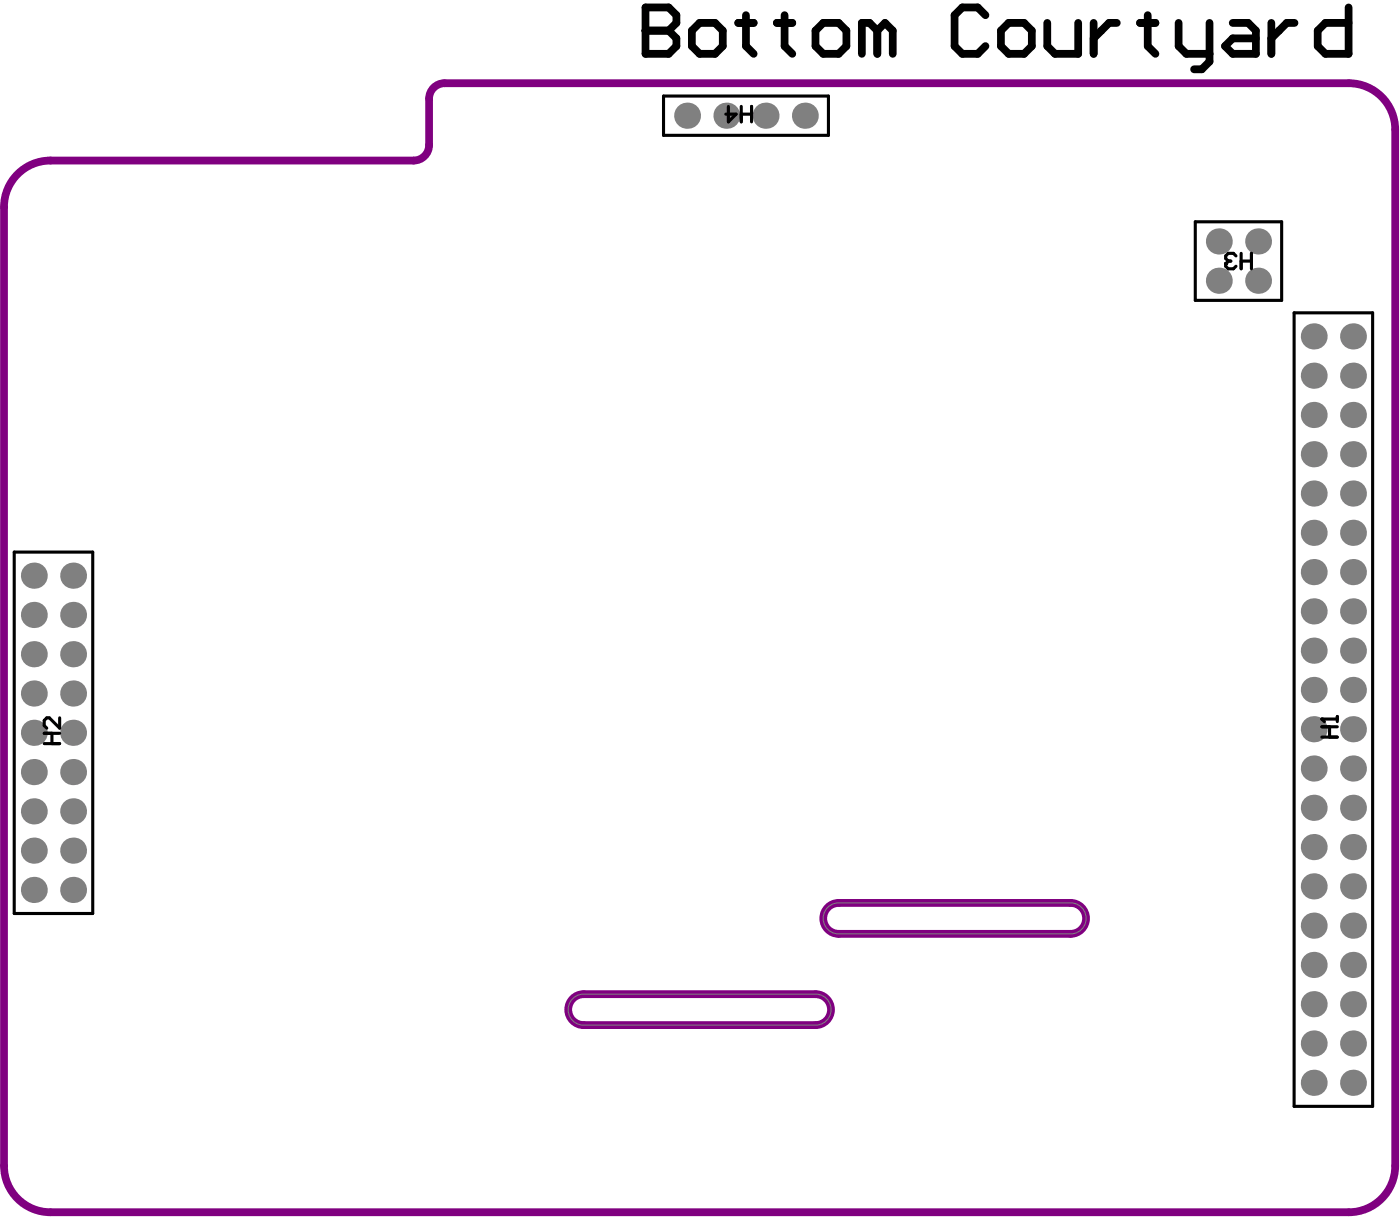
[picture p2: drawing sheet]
<svg xmlns="http://www.w3.org/2000/svg" width="302mm" height="262mm" viewBox="0 0 302 262" stroke-linecap="round" stroke-linejoin="round" font-family="sans-serif">
<path d="M112.4 260.8l.4 .3" fill="none" stroke="#800080" stroke-width=".67"/>
<path d="M4.2 37.1a10 10 0 0 1 6.7-2.5h78.2a3.3 3.3 0 0 0 3.3-3.4v-9.9a3.3 3.3 0 0 1 3.4-3.4h194.8a10 10 0 0 1 10 10v223.2a10 10 0 0 1-10 10h-279.7a10 10 0 0 1-10-10v-206.5a10 10 0 0 1 3.3-7.5zM178.3 195.4a3.3 3.3 0 0 1 2.4-.9h50a3.3 3.3 0 0 1 3.3 3.3 3.3 3.3 0 0 1-3.3 3.3h-50a3.3 3.3 0 0 1-3.1-2 3.3 3.3 0 0 1 .7-3.7zM123.4 215.1a3.3 3.3 0 0 1 2.4-1h49.9a3.3 3.3 0 0 1 3.3 3.4 3.3 3.3 0 0 1-3.3 3.3h-49.9a3.3 3.3 0 0 1-3.1-2.1 3.3 3.3 0 0 1 .7-3.6z" fill="none" stroke="#800080" stroke-width="1.7"/>
<path d="M178.7 195.1l.7-.4 .9-.2h50.4a3.3 3.3 0 0 1 3.3 3.3 3.3 3.3 0 0 1-3.3 3.3h-50a3.3 3.3 0 0 1-3.2-2.2 3.3 3.3 0 0 1 1.2-3.8zM123.7 214.8l.8-.5 .8-.2h50.4a3.3 3.3 0 0 1 3.4 3.4 3.3 3.3 0 0 1-3.4 3.3h-49.9a3.3 3.3 0 0 1-3.2-2.3 3.3 3.3 0 0 1 1.1-3.7z" fill="none" stroke="#808080" stroke-width=".22"/>
<g fill="#808080">
<circle cx="262.6" cy="60.5" r="2.81"/>
<circle cx="262.6" cy="52" r="2.81"/>
<circle cx="283" cy="216.3" r="2.81"/>
<circle cx="291.5" cy="216.3" r="2.81"/>
<circle cx="283" cy="182.4" r="2.81"/>
<circle cx="291.5" cy="182.4" r="2.81"/>
<circle cx="283" cy="148.6" r="2.81"/>
<circle cx="291.5" cy="148.6" r="2.81"/>
<circle cx="283" cy="114.8" r="2.81"/>
<circle cx="291.5" cy="114.8" r="2.81"/>
<circle cx="283" cy="80.9" r="2.81"/>
<circle cx="291.5" cy="80.9" r="2.81"/>
<circle cx="283" cy="233.2" r="2.81"/>
<circle cx="291.5" cy="233.2" r="2.81"/>
<circle cx="283" cy="224.7" r="2.81"/>
<circle cx="291.5" cy="224.7" r="2.81"/>
<circle cx="283" cy="207.8" r="2.81"/>
<circle cx="291.5" cy="207.8" r="2.81"/>
<circle cx="283" cy="199.4" r="2.81"/>
<circle cx="291.5" cy="199.4" r="2.81"/>
<circle cx="283" cy="174" r="2.81"/>
<circle cx="291.5" cy="174" r="2.81"/>
<circle cx="283" cy="165.5" r="2.81"/>
<circle cx="291.5" cy="165.5" r="2.81"/>
<circle cx="283" cy="157.1" r="2.81"/>
<circle cx="291.5" cy="157.1" r="2.81"/>
<circle cx="283" cy="140.1" r="2.81"/>
<circle cx="291.5" cy="140.1" r="2.81"/>
<circle cx="283" cy="131.7" r="2.81"/>
<circle cx="291.5" cy="131.7" r="2.81"/>
<circle cx="283" cy="123.2" r="2.81"/>
<circle cx="291.5" cy="123.2" r="2.81"/>
<circle cx="283" cy="97.8" r="2.81"/>
<circle cx="291.5" cy="97.8" r="2.81"/>
<circle cx="283" cy="89.4" r="2.81"/>
<circle cx="291.5" cy="89.4" r="2.81"/>
<circle cx="283" cy="72.5" r="2.81"/>
<circle cx="291.5" cy="72.5" r="2.81"/>
<circle cx="7.3" cy="166.3" r="2.81"/>
<circle cx="15.8" cy="166.3" r="2.81"/>
<circle cx="7.3" cy="174.7" r="2.81"/>
<circle cx="15.8" cy="174.7" r="2.81"/>
<circle cx="7.3" cy="183.2" r="2.81"/>
<circle cx="15.8" cy="183.2" r="2.81"/>
<circle cx="7.3" cy="140.9" r="2.81"/>
<circle cx="15.8" cy="140.9" r="2.81"/>
<circle cx="7.3" cy="149.4" r="2.81"/>
<circle cx="15.8" cy="149.4" r="2.81"/>
<circle cx="7.3" cy="157.8" r="2.81"/>
<circle cx="15.8" cy="157.8" r="2.81"/>
<circle cx="7.3" cy="124" r="2.81"/>
<circle cx="15.8" cy="124" r="2.81"/>
<circle cx="283" cy="190.9" r="2.81"/>
<circle cx="291.5" cy="190.9" r="2.81"/>
<circle cx="283" cy="106.3" r="2.81"/>
<circle cx="291.5" cy="106.3" r="2.81"/>
<circle cx="173.4" cy="24.9" r="2.81"/>
<circle cx="164.9" cy="24.9" r="2.81"/>
<circle cx="148" cy="24.9" r="2.81"/>
<circle cx="156.5" cy="24.9" r="2.81"/>
<circle cx="7.3" cy="191.7" r="2.81"/>
<circle cx="15.8" cy="191.7" r="2.81"/>
<circle cx="7.3" cy="132.4" r="2.81"/>
<circle cx="15.8" cy="132.4" r="2.81"/>
<circle cx="271.1" cy="60.5" r="2.81"/>
<circle cx="271.1" cy="52" r="2.81"/>
</g>
<g fill="none" stroke="#000" stroke-width=".67">
<path d="M143 20.7h35.5v8.4h-35.5zM156.9 22.9v3.4l1.7-1.7h-2.2M159.7 24.6h2.2M159.7 22.9v3.4M161.9 22.9v3.4M257.5 47.8h18.6v16.9h-18.6zM264.6 56.2h.6M264.6 56.2l-.5 .6v.5l.5 .6h1.1l.6-.6M266.3 55.1l-.6-.5h-1.1l-.5 .5v.6l.5 .5M267.4 56.2h2.2M267.4 54.6v3.3M269.6 54.6v3.3"/>
<path d="M278.8 67.4h16.9v170.9h-16.9zM3.1 118.9h16.9v77.8h-16.9zM9.5 157.9h3.4M11.2 157.9v2.3M12.9 154.6v2.2l-2.3-2.2h-.5l-.6 .6v1.1l.6 .5M284.8 158.8h3.3M284.8 156.5h3.3M286.5 156.5v2.3M288.1 154.3v1.1M288.1 154.9h-3.3l.5 .5M9.5 160.2h3.4"/>
</g>
<g fill="#000">
<circle cx="139.1" cy="6.6" r=".84"/>
<circle cx="264.1" cy="56.8" r=".33"/>
<circle cx="284.8" cy="154.9" r=".33"/>
</g>
<g fill="none" stroke="#000" stroke-width="1.7">
<path d="M139.1 1.6h5l1.6 1.7v1.6l-1.6 1.7 1.6 1.7v1.6l-1.6 1.7h-5zM139.1 6.6h5M150.7 4.9h3.4l1.6 1.7v3.3l-1.6 1.7h-3.4l-1.6-1.7v-3.3zM159 4.9h3.4M160.7 3.3v6.6l1.7 1.7M167.4 4.9h3.3M169 3.3v6.6l1.7 1.7M177.4 4.9h3.3l1.7 1.7v3.3l-1.7 1.7h-3.3l-1.7-1.7v-3.3zM189 6.6l-1.7-1.7h-1.6v6.7M189 6.6v5M189 6.6l1.7-1.7 1.6 1.7v5M212.3 3.3l-1.6-1.7h-3.4l-1.6 1.7v6.6l1.6 1.7h3.4l1.6-1.7"/>
<path d="M217.3 4.9h3.3l1.7 1.7v3.3l-1.7 1.7h-3.3l-1.7-1.7v-3.3zM225.6 4.9v5l1.7 1.7h5v-6.7M235.6 4.9v6.7M240.6 4.9h-1.7l-3.3 3.4M245.6 4.9h3.3M247.3 3.3v6.6l1.6 1.7M253.9 4.9v5l1.7 1.7h5M260.6 4.9v8.4l-1.7 1.6h-1.6M265.6 4.9h3.3l1.7 1.7v5h-5l-1.7-1.7 1.7-1.6h5M273.9 4.9v6.7M278.9 4.9h-1.7l-3.3 3.4M290.6 1.6v10h-5l-1.7-1.7v-3.3l1.7-1.7h5"/>
</g>
</svg>
